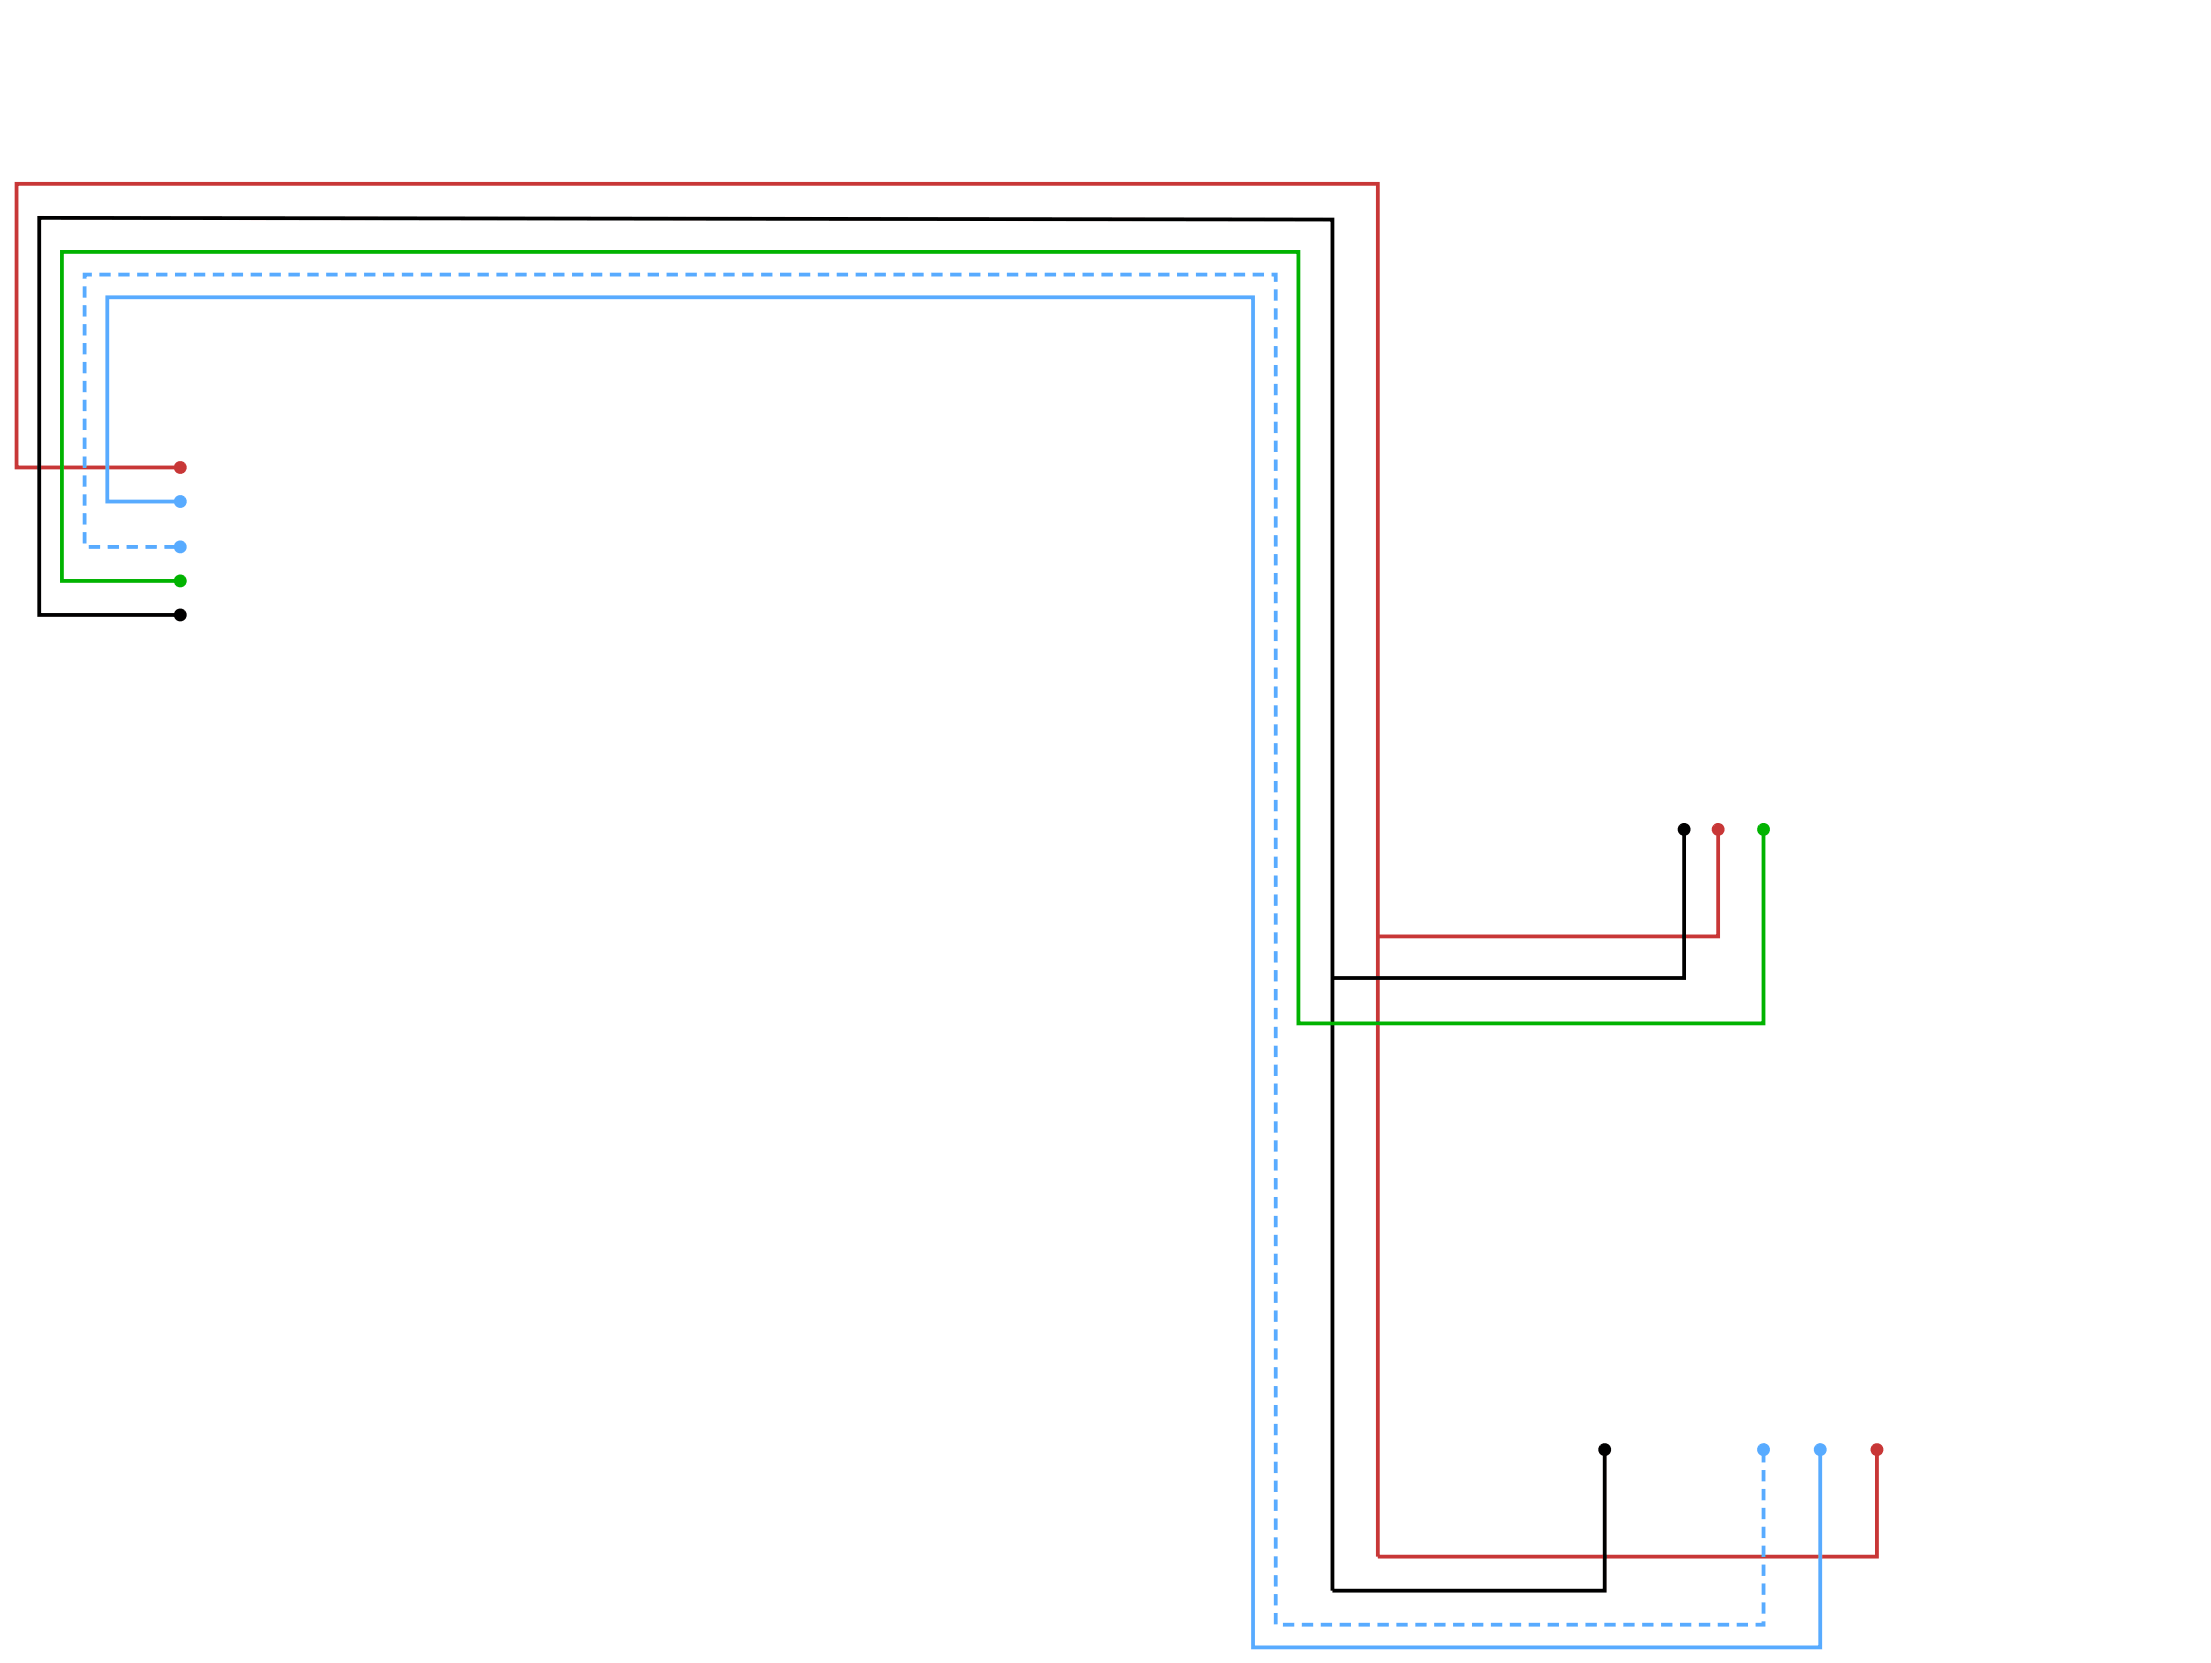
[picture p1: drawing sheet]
<svg xmlns="http://www.w3.org/2000/svg" width="825mm" height="621mm" viewBox="0 0 825 621" stroke-linecap="round" stroke-linejoin="round" font-family="sans-serif">
<path d="M65.6 174.4h-59.4v-105.8h508v512.2" fill="none" stroke="#c83737" stroke-width="1.4" stroke-linecap="butt"/>
<circle cx="67.3" cy="174.4" r="1.69" fill="#c83737"/>
<g fill="none" stroke="#c83737" stroke-width="1.4" stroke-linecap="butt">
<path d="M700.4 542.6v38.2h-186.2"/>
<circle cx="67.3" cy="174.4" r="1.69"/>
</g>
<circle cx="700.4" cy="540.9" r="1.69" fill="#c83737"/>
<g fill="none" stroke="#c83737" stroke-width="1.4" stroke-linecap="butt">
<path d="M641.2 311.2v38.2h-127"/>
<circle cx="700.4" cy="540.9" r="1.69"/>
</g>
<circle cx="641.2" cy="309.5" r="1.69" fill="#c83737"/>
<circle cx="641.2" cy="309.5" r="1.69" fill="none" stroke="#c83737" stroke-width="1.4" stroke-linecap="butt"/>
<g fill="none" stroke="#000" stroke-width="1.4" stroke-linecap="butt">
<path d="M65.6 229.5h-51v-148.2l482.6 .6v511.6h101.6v-50.9M628.5 311.2v53.7h-131.3"/>
<circle cx="67.3" cy="229.5" r="1.69"/>
<circle cx="628.5" cy="309.5" r="1.69"/>
<circle cx="598.8" cy="540.9" r="1.69"/>
</g>
<g fill="#000">
<circle cx="67.3" cy="229.5" r="1.69"/>
<circle cx="628.5" cy="309.5" r="1.69"/>
<circle cx="598.8" cy="540.9" r="1.69"/>
</g>
<path d="M65.6 216.8h-42.5v-122.8h461.4v287.9h173.6v-70.7" fill="none" stroke="#01b300" stroke-width="1.4" stroke-linecap="butt"/>
<circle cx="67.3" cy="216.8" r="1.69" fill="#01b300"/>
<circle cx="67.3" cy="216.8" r="1.69" fill="none" stroke="#01b300" stroke-width="1.4" stroke-linecap="butt"/>
<circle cx="658.1" cy="309.5" r="1.69" fill="#01b300"/>
<circle cx="658.1" cy="309.5" r="1.69" fill="none" stroke="#01b300" stroke-width="1.4" stroke-linecap="butt"/>
<path d="M65.6 204.1h-34v-101.6h444.5v503.7h182v-63.6" fill="none" stroke="#58abff" stroke-width="1.4" stroke-dasharray="4.2 2.8" stroke-linecap="butt"/>
<circle cx="67.3" cy="204.1" r="1.69" fill="#58abff"/>
<circle cx="67.3" cy="204.1" r="1.69" fill="none" stroke="#58abff" stroke-width="1.4" stroke-linecap="butt"/>
<circle cx="658.1" cy="540.9" r="1.69" fill="#58abff"/>
<g fill="none" stroke="#58abff" stroke-width="1.4" stroke-linecap="butt">
<path d="M65.6 187.1h-25.6v-76.2h427.6v503.8h211.7v-72.1"/>
<circle cx="658.1" cy="540.9" r="1.69"/>
</g>
<circle cx="67.3" cy="187.1" r="1.69" fill="#58abff"/>
<circle cx="67.3" cy="187.1" r="1.69" fill="none" stroke="#58abff" stroke-width="1.4" stroke-linecap="butt"/>
<circle cx="679.3" cy="540.9" r="1.69" fill="#58abff"/>
<circle cx="679.3" cy="540.9" r="1.69" fill="none" stroke="#58abff" stroke-width="1.4" stroke-linecap="butt"/>
</svg>
